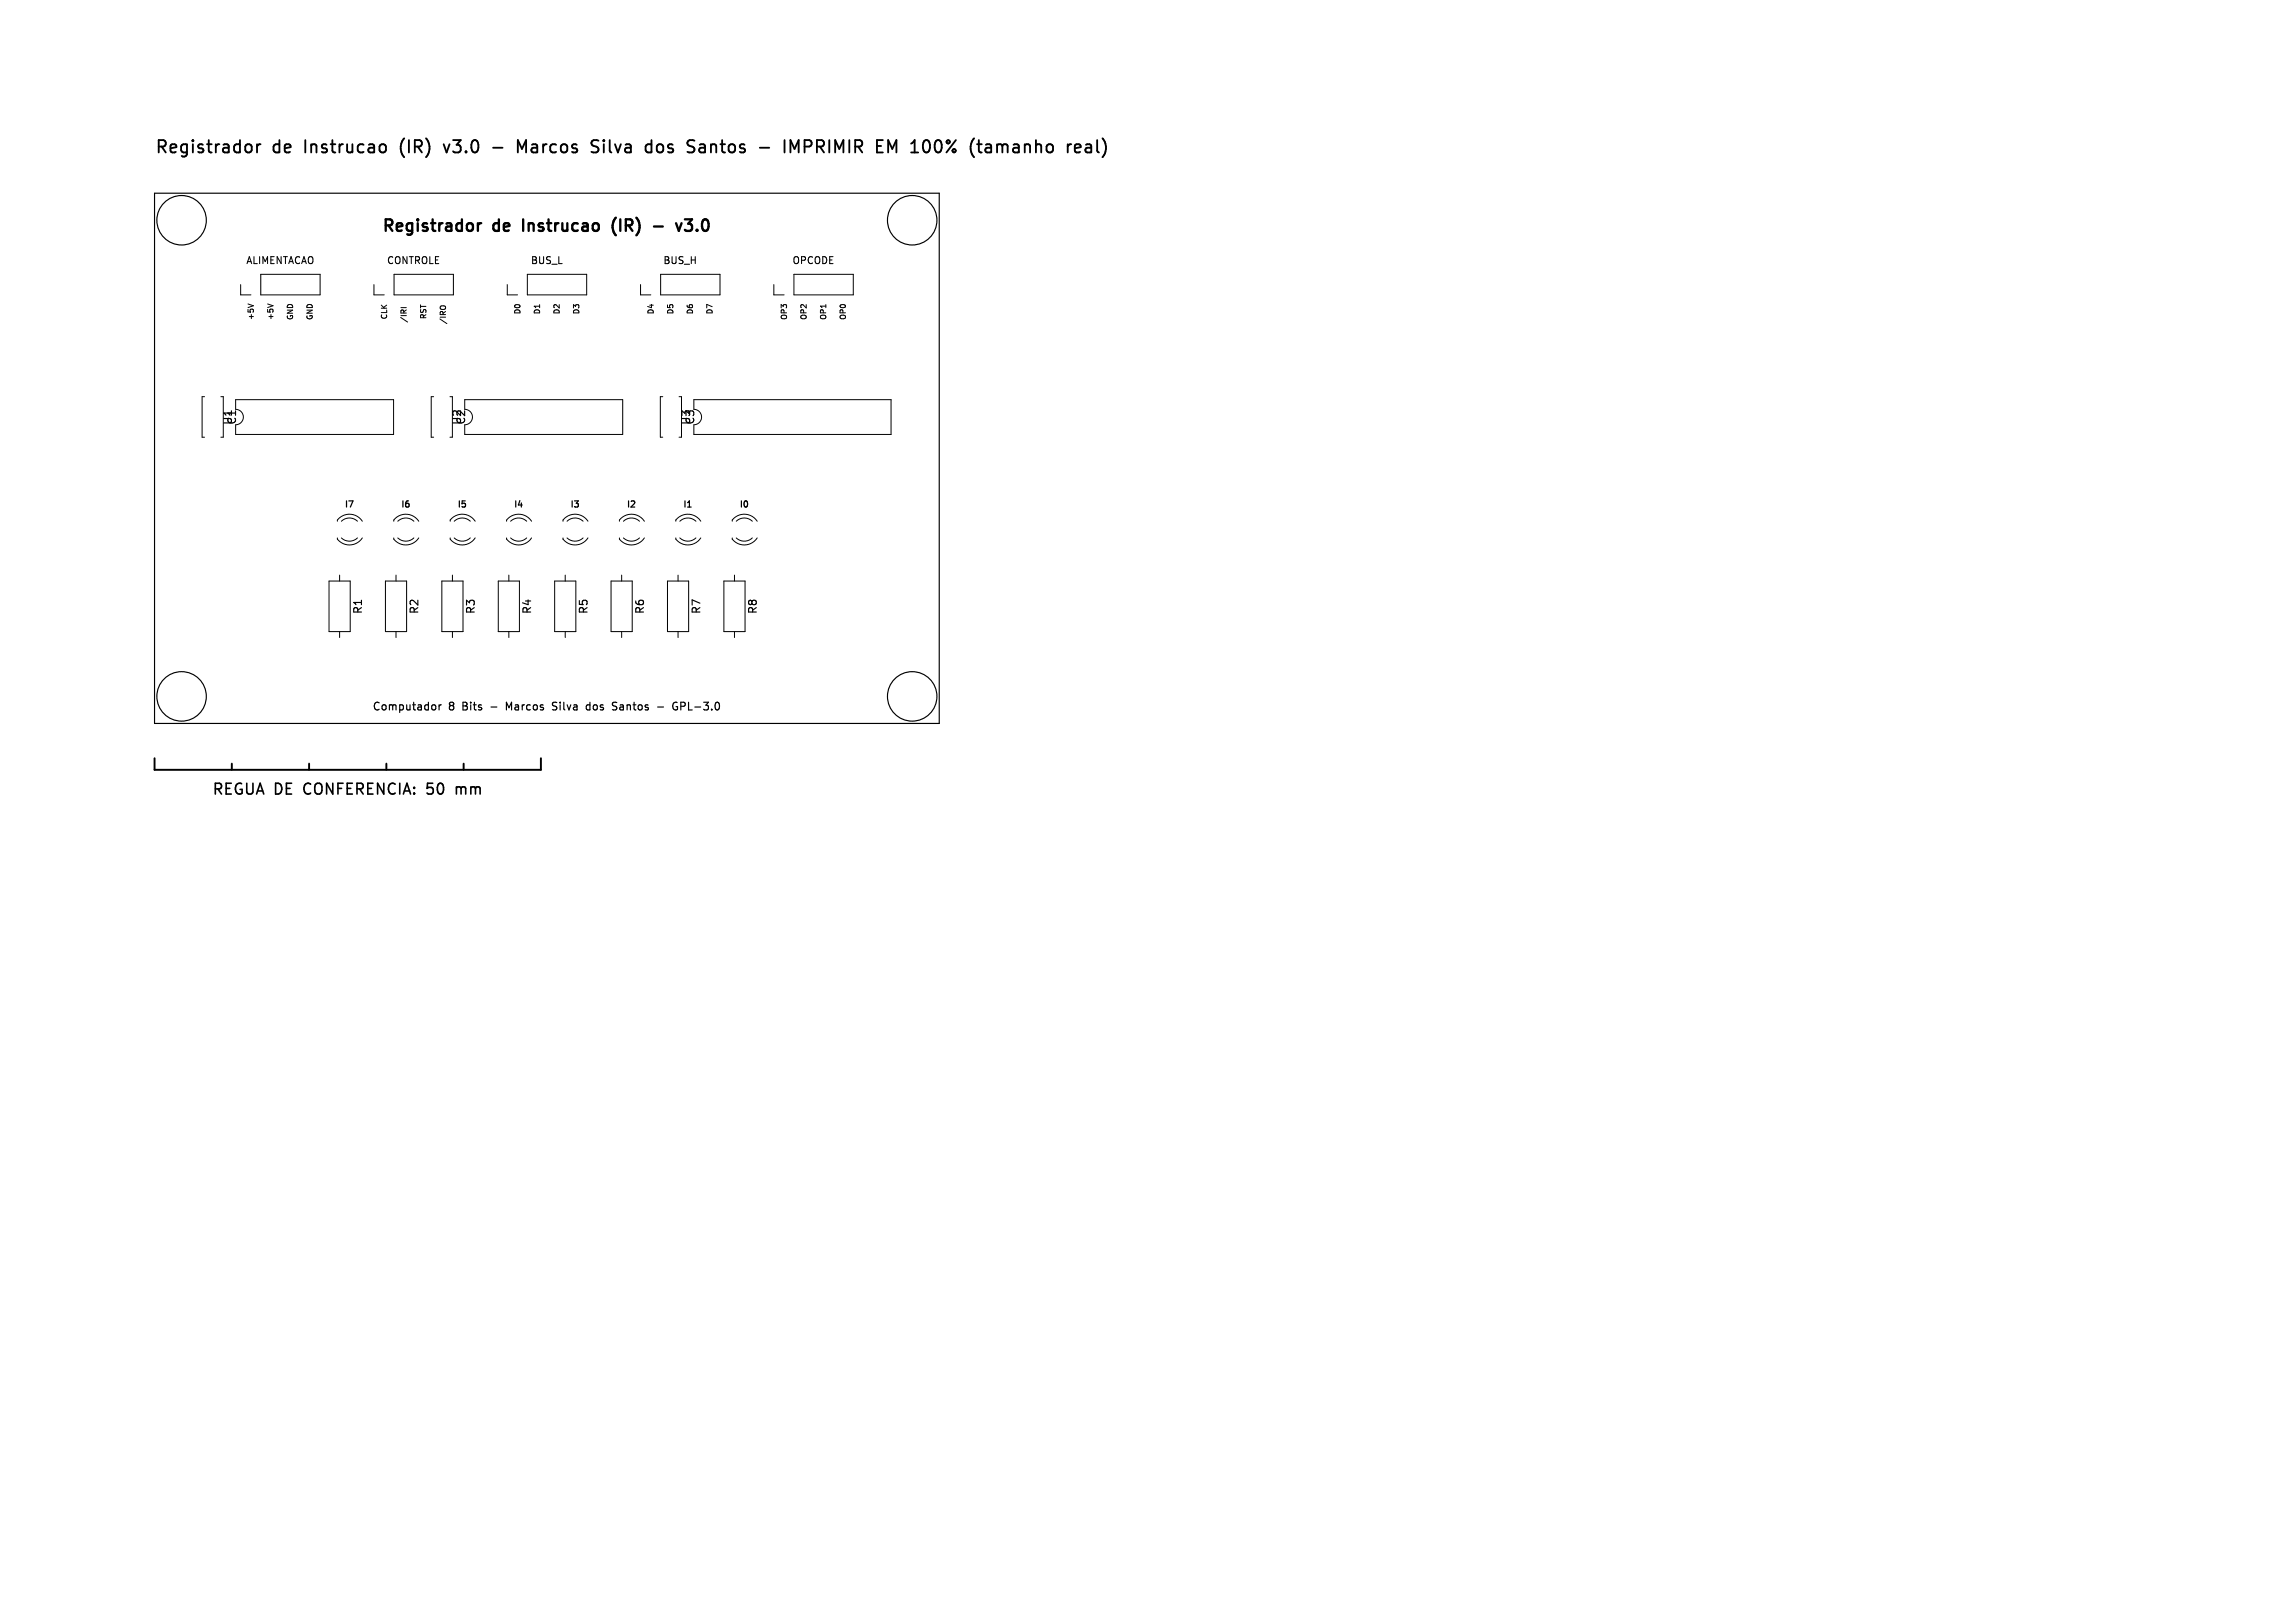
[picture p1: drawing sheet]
<svg xmlns="http://www.w3.org/2000/svg" width="297mm" height="210mm" viewBox="0 0 297 210" stroke-linecap="round" stroke-linejoin="round" font-family="sans-serif">
<defs><g id="words">
<g font-size="2.2">
<text x="20" y="20.2">Registrador</text>
<text x="35.3" y="20.2">de</text>
<text x="39.8" y="20.2">Instrucao</text>
<text x="52.5" y="20.2">(IR)</text>
<text x="58.6" y="20.2">v3.0</text>
<text x="68.9" y="20.2">Marcos</text>
<text x="78.9" y="20.2">Silva</text>
<text x="86.3" y="20.2">dos</text>
<text x="92.1" y="20.2">Santos</text>
<text x="105.4" y="20.2">IMPRIMIR</text>
<text x="117.8" y="20.2">EM 100%</text>
<text x="130.7" y="20.2">(tamanho</text>
</g>
<g font-size="2.1">
<text x="49.3" y="30.4">Registrador</text>
<text x="63.9" y="30.4">de</text>
<text x="68.2" y="30.4">Instrucao</text>
<text x="80.4" y="30.4">(IR)</text>
<text x="90" y="30.4">v3.0</text>
</g>
<g font-size="1.9">
<text x="27.4" y="103.1">REGUA DE</text>
<text x="39.6" y="103.1">CONFERENCIA:</text>
<text x="55.9" y="103.1">50</text>
<text x="60" y="103.1">mm</text>
</g>
<g font-size="1.4">
<text x="30.2" y="55.1" transform="rotate(-90 30.2 55.1)">U1</text>
<text x="59.9" y="55.1" transform="rotate(-90 59.9 55.1)">U2</text>
<text x="89.5" y="55.1" transform="rotate(-90 89.5 55.1)">U3</text>
<text x="47" y="79.6" transform="rotate(-90 47 79.6)">R1</text>
<text x="54.3" y="79.6" transform="rotate(-90 54.3 79.6)">R2</text>
<text x="61.6" y="79.6" transform="rotate(-90 61.6 79.6)">R3</text>
<text x="68.9" y="79.6" transform="rotate(-90 68.9 79.6)">R4</text>
<text x="76.2" y="79.6" transform="rotate(-90 76.2 79.6)">R5</text>
<text x="83.5" y="79.6" transform="rotate(-90 83.5 79.6)">R6</text>
<text x="90.8" y="79.6" transform="rotate(-90 90.8 79.6)">R7</text>
<text x="98.1" y="79.6" transform="rotate(-90 98.1 79.6)">R8</text>
<text x="48.1" y="92.1">Computador</text>
<text x="58.1" y="92.1">8</text>
<text x="60.1" y="92.1">Bits</text>
<text x="63.9" y="92.1">-</text>
<text x="66.2" y="92.1">Marcos</text>
<text x="72.4" y="92.1">Silva</text>
<text x="77.1" y="92.1">dos</text>
<text x="80.7" y="92.1">Santos</text>
<text x="86.7" y="92.1">-</text>
<text x="89" y="92.1">GPL-3.0</text>
</g>
<g font-size="1.3">
<text x="31.8" y="34.4">ALIMENTACAO</text>
<text x="50" y="34.4">CONTROLE</text>
<text x="68.6" y="34.4">BUS_L</text>
<text x="85.7" y="34.4">BUS_H</text>
<text x="102.5" y="34.4">OPCODE</text>
</g>
<g font-size="1.1">
<text x="44.5" y="65.9">I7</text>
<text x="51.8" y="65.9">I6</text>
<text x="59.1" y="65.9">I5</text>
<text x="66.4" y="65.9">I4</text>
<text x="73.7" y="65.9">I3</text>
<text x="81" y="65.9">I2</text>
<text x="88.3" y="65.9">I1</text>
<text x="95.6" y="65.9">I0</text>
</g>
<g font-size="1">
<text x="33" y="41.5" transform="rotate(-90 33 41.5)">+5V</text>
<text x="35.5" y="41.5" transform="rotate(-90 35.5 41.5)">+5V</text>
<text x="38.1" y="41.5" transform="rotate(-90 38.1 41.5)">GND</text>
<text x="40.6" y="41.5" transform="rotate(-90 40.6 41.5)">GND</text>
<text x="50.2" y="41.4" transform="rotate(-90 50.2 41.4)">CLK</text>
<text x="52.8" y="41.8" transform="rotate(-90 52.8 41.8)">/IRI</text>
<text x="55.3" y="41.4" transform="rotate(-90 55.3 41.4)">RST</text>
<text x="67.5" y="40.7" transform="rotate(-90 67.5 40.7)">D0</text>
<text x="70" y="40.7" transform="rotate(-90 70 40.7)">D1</text>
<text x="72.6" y="40.7" transform="rotate(-90 72.6 40.7)">D2</text>
<text x="75.1" y="40.7" transform="rotate(-90 75.1 40.7)">D3</text>
<text x="84.7" y="40.7" transform="rotate(-90 84.7 40.7)">D4</text>
<text x="87.3" y="40.7" transform="rotate(-90 87.3 40.7)">D5</text>
<text x="89.8" y="40.7" transform="rotate(-90 89.8 40.7)">D6</text>
<text x="92.4" y="40.7" transform="rotate(-90 92.4 40.7)">D7</text>
<text x="102" y="41.5" transform="rotate(-90 102 41.5)">OP3</text>
<text x="104.5" y="41.5" transform="rotate(-90 104.5 41.5)">OP2</text>
<text x="107.1" y="41.5" transform="rotate(-90 107.1 41.5)">OP1</text>
<text x="109.6" y="41.5" transform="rotate(-90 109.6 41.5)">OP0</text>
<text x="57.9" y="42" transform="rotate(-90 57.9 42)">/IRO</text>
</g>
</g></defs>
<g fill="none" stroke="#000" stroke-width=".13">
<path d="M31.1 36.8v1.4h1.4M32.1 39.3l.7 .3M33.7 35.5h7.7v2.7h-7.7zM34.6 39.3l.7 .3M48.4 36.8v1.4h1.3M51 35.5h7.7v2.7h-7.7zM51.9 39.8h.7M57 39.7l.2-.1h.4l.1 .1M65.6 36.8v1.4h1.4M68.2 35.5h7.7v2.7h-7.7zM82.9 36.8v1.4h1.3M85.5 35.5h7.7v2.7h-7.7z"/>
<path d="M100.1 36.8v1.4h1.4M102.7 35.5h7.7v2.7h-7.7zM26.5 51.3h-.3v5.3h.3M28.6 51.3h.3v5.3h-.3M30.5 51.7h20.4v4.5h-20.4v-1.2a1 1 0 0 0 1-1 1 1 0 0 0-1-1zM56.1 51.3h-.3v5.3h.3M58.2 51.3h.3v5.3h-.3M60.1 51.7h20.5v4.5h-20.5v-1.2a1 1 0 0 0 1-1 1 1 0 0 0-1-1zM85.8 51.3h-.3v5.3h.3M87.9 51.3h.3v5.3h-.3M89.8 51.7h25.5v4.5h-25.5v-1.2a1 1 0 0 0 1-1 1 1 0 0 0-1-1zM42.6 75.2h2.7v6.5h-2.7z"/>
<path d="M43.7 67.4a1.18 1.18 0 0 1 .9-.8 1.99 1.99 0 0 1 2.3 .8M44 74.4v.8M44.2 67.4a1.5 1.5 0 0 1 2.1 0M44.2 69.6a1.5 1.5 0 0 0 2.1 0M46.9 69.6a1.99 1.99 0 0 1-3.2 .2v-.2M49.9 75.2h2.7v6.5h-2.7zM51 67.4a1.18 1.18 0 0 1 .9-.8 1.99 1.99 0 0 1 2.3 .8M51.3 74.4v.8M51.5 67.4a1.5 1.5 0 0 1 2.1 0M51.5 69.6a1.5 1.5 0 0 0 2.1 0M54.2 69.6a1.99 1.99 0 0 1-3.2 .2v-.2M57.2 75.2h2.7v6.5h-2.7z"/>
<path d="M58.3 67.4a1.18 1.18 0 0 1 .9-.8 1.99 1.99 0 0 1 2.3 .8M58.6 74.4v.8M58.8 67.4a1.5 1.5 0 0 1 2.1 0M58.8 69.6a1.5 1.5 0 0 0 2.1 0M61.5 69.6a1.99 1.99 0 0 1-3.2 .2v-.2M64.5 75.2h2.7v6.5h-2.7zM65.6 67.4a1.18 1.18 0 0 1 .9-.8 1.99 1.99 0 0 1 2.3 .8M65.9 74.4v.8M66.1 67.4a1.5 1.5 0 0 1 2.1 0M66.1 69.6a1.5 1.5 0 0 0 2.1 0M68.8 69.6a1.99 1.99 0 0 1-3.2 .2v-.2M71.8 75.2h2.7v6.5h-2.7z"/>
<path d="M72.9 67.4a1.18 1.18 0 0 1 .9-.8 1.99 1.99 0 0 1 2.3 .8M73.1 74.4v.8M73.4 67.4a1.5 1.5 0 0 1 2.1 0M73.4 69.6a1.5 1.5 0 0 0 2.1 0M76.1 69.6a1.99 1.99 0 0 1-3.2 .2v-.2M79.1 75.2h2.7v6.5h-2.7zM80.2 67.4a1.18 1.18 0 0 1 .9-.8 1.99 1.99 0 0 1 2.3 .8M80.4 74.4v.8M80.7 67.4a1.5 1.5 0 0 1 2.1 0M80.7 69.6a1.5 1.5 0 0 0 2.1 0M83.4 69.6a1.99 1.99 0 0 1-3.2 .2v-.2M86.4 75.2h2.7v6.5h-2.7z"/>
<path d="M87.5 67.4a1.18 1.18 0 0 1 .9-.8 1.99 1.99 0 0 1 2.3 .8M87.7 74.4v.8M88 67.4a1.5 1.5 0 0 1 2.1 0M88 69.6a1.5 1.5 0 0 0 2.1 0M90.7 69.6a1.99 1.99 0 0 1-3.2 .2v-.2M93.7 75.2h2.7v6.5h-2.7zM94.8 67.4a1.18 1.18 0 0 1 .9-.8 1.99 1.99 0 0 1 2.3 .8M95.1 74.4v.8M95.3 67.4a1.5 1.5 0 0 1 2.1 0M95.3 69.6a1.5 1.5 0 0 0 2.1 0M98 69.6a1.99 1.99 0 0 1-3.2 .2v-.2M44 81.7v.8"/>
<path d="M51.3 81.7v.8M58.6 81.7v.8M65.9 81.7v.8M73.1 81.7v.8M80.4 81.7v.8M87.7 81.7v.8M95.1 81.7v.8"/>
</g>
<path d="M60.7 28.9a.41 .41 0 0 1 .5 .3v.4a.41 .41 0 0 1-.5 .3M61.8 28.9v1M62.3 28.9a.38 .38 0 0 0-.5 .3M67.7 28.4v1.5M79.7 28.2a1.72 1.72 0 0 0 0 2.2M84.6 29.3h1.2M87.5 28.9l.3 1 .4-1M88.6 29.7l.2 .2h.5M88.6 28.4h1l-.5 .5h.2" fill="none" stroke="#000" stroke-width=".3"/>
<g fill="none" stroke="#000" stroke-width=".15">
<path d="M20 25h101.5v68.6h-101.5zM56.2 91.2l.2 .2v.3l-.2 .2M56.8 91.2v.7M57.1 91.2h-.2l-.1 .2M65.9 91.6l-.4-.7v1M72 91.8l-.1 .1-.4-.1M72.1 90.9h-.4l-.2 .2 .1 .2 .4 .2M75.9 91.7l.2 .2 .2-.1M76.3 91.2h-.2l-.2 .2M76.3 90.9v1M79.7 90.9h.1M79.7 91.4l.1 .2-.1 .2"/>
<path d="M80.3 91.2h.1M80.3 91.5a.2 .2 0 0 0-.1 .2 .2 .2 0 0 0 .1 .2M85.1 91.5h.8M87.5 91.4h.2l-.1 .4M87.6 90.9h-.1a.4 .4 0 0 0-.4 .4M88.6 90.9h-.5v1M88.6 91.3l-.5 .1"/>
<circle cx="23.5" cy="28.5" r="3.2"/>
<circle cx="118" cy="28.5" r="3.2"/>
<circle cx="23.5" cy="90.1" r="3.2"/>
<circle cx="118" cy="90.1" r="3.2"/>
</g>
<path d="M89 65.6h.4" fill="none" stroke="#000" stroke-width=".16"/>
<path d="M20 98.1v1.5h50v-1.5M30 98.8v.8M40 98.8v.8M50 98.8v.8M60 98.8v.8" fill="none" stroke="#000" stroke-width=".25"/>
<path d="M59.1 101.8v.9M59.5 101.8l-.4 .1" fill="none" stroke="#000" stroke-width=".21"/>
<g fill="none" stroke="#000" stroke-width=".24">
<path d="M32.3 18.7l.3 .3v.4l-.3 .3M33.3 18.7v1M33.7 18.7a.41 .41 0 0 0-.4 .3M49.4 18.7a.43 .43 0 0 1 .5 .3v.4a.43 .43 0 0 1-.5 .3M51.9 18.6v.4v.7M57.4 18.7l.4 1 .4-1M63.8 19.1h1.2M67 19.7v-1.6l.5 1.2 .6-1.2v1.6M76.8 18.9a.58 .58 0 0 1 .7 .4 .41 .41 0 0 1-.4 .4h-.3M76.8 18.1l.7 .1M78.1 18.1v.2M78.1 18.7v1"/>
<path d="M78.1 18.1v.1v.1M78.1 18.1l.1 .1-.1 .1M85.7 18.7a.43 .43 0 0 0-.7 .3v.4a.43 .43 0 0 0 .7 .3M90.6 18.7h.1h.5v1M90.6 19.7h.1h.5M91.2 19l-.6 .2M101.5 18.1v1.6M102.3 19.7v-1.6l.5 1.2 .6-1.2v1.6M104.9 18.2l-.8-.1v1.6M104.9 18.9l-.8 .1M129 18.8a.4 .4 0 0 1 .7 .1M129.7 18.9v.8"/>
<path d="M130.2 18.7h-.3l-.2 .2M140.7 18.7h.3l.2 .2v.8M141.2 19.7h-.5M141.2 19l-.5 .1M142 18.1v1.4l.2 .2M142.7 17.9a1.84 1.84 0 0 1 0 2.4"/>
</g>
<use href="#words"/>
</svg>
